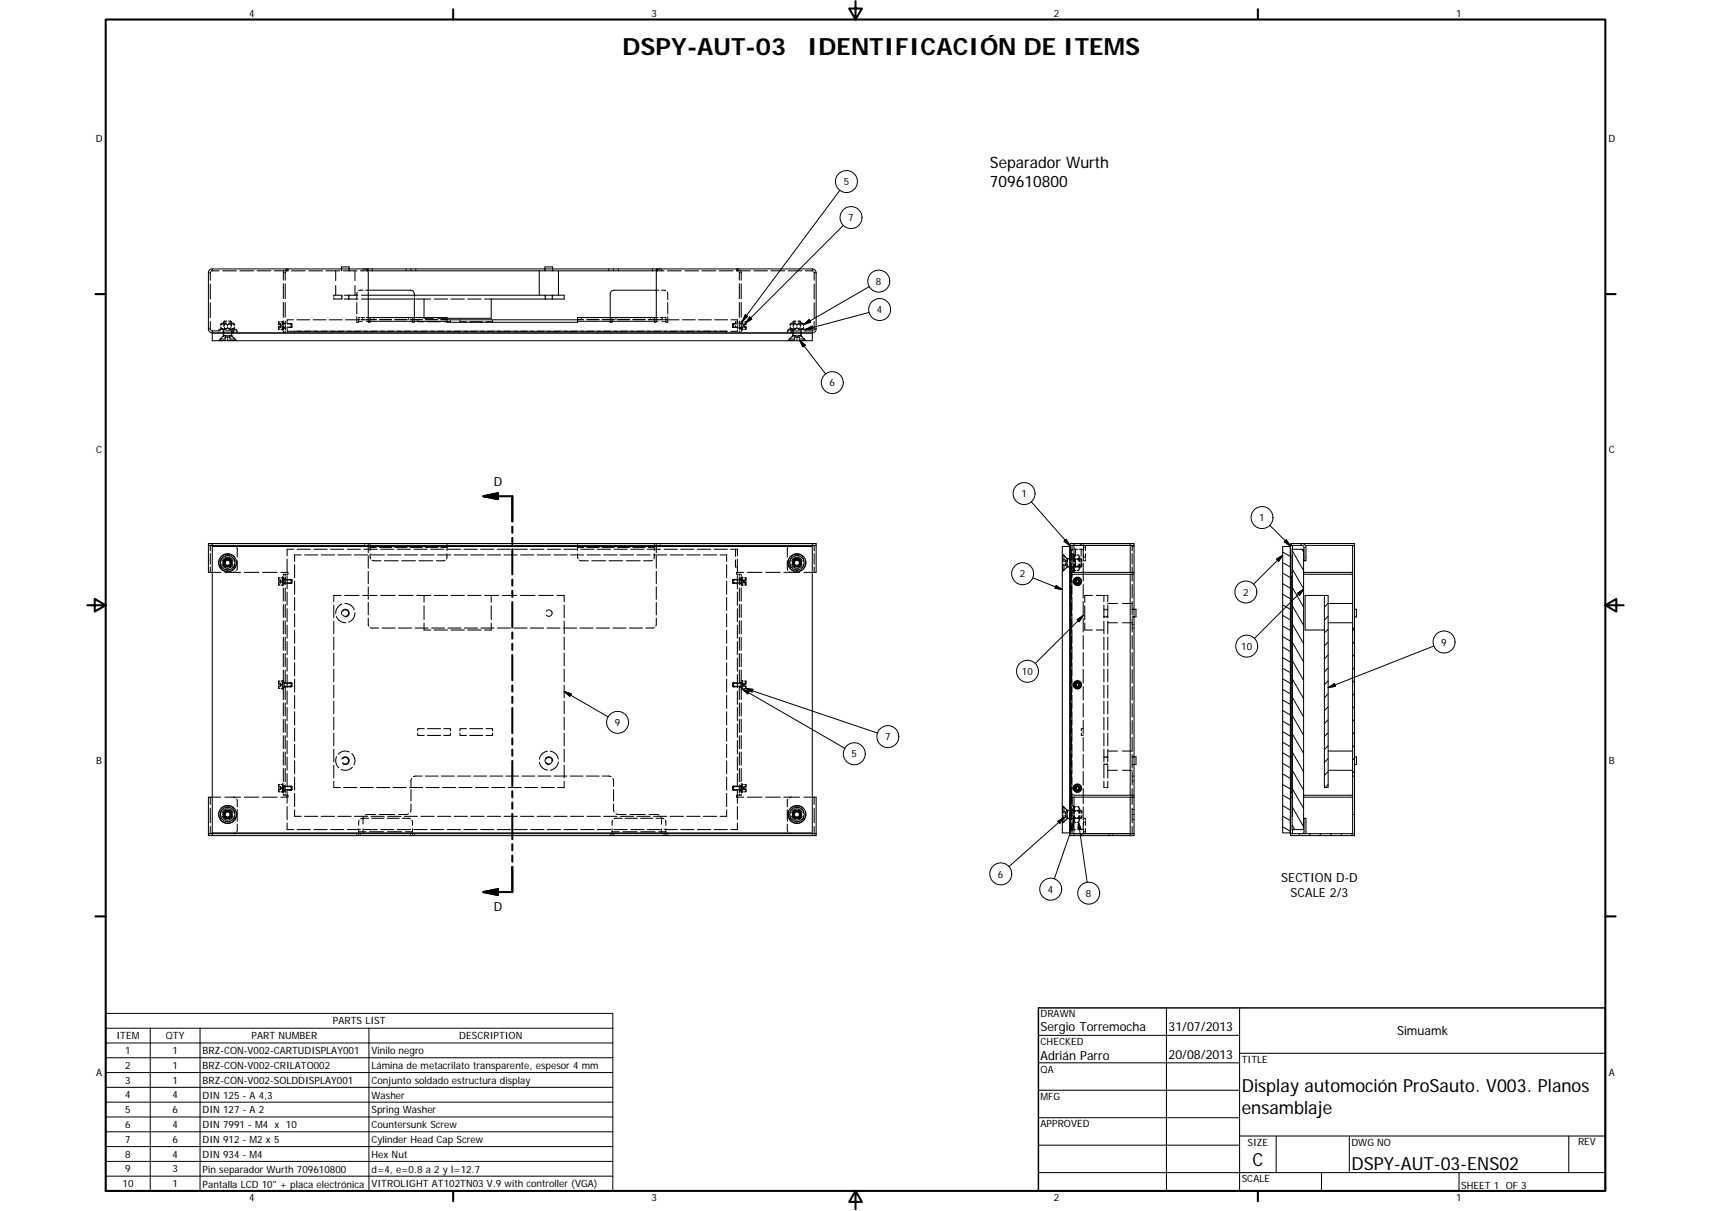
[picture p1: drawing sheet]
<svg xmlns="http://www.w3.org/2000/svg" width="594mm" height="420mm" viewBox="0 0 594 420" stroke-linecap="round" stroke-linejoin="round" font-family="sans-serif">
<defs><g id="words">
<g font-size="8.2">
<text x="216.1" y="19">DSPY-AUT-03</text>
<text x="280.2" y="19">IDENTIFICACIÓN DE ITEMS</text>
</g>
<g font-size="6.3">
<text x="431.1" y="379">Display automoción ProSauto. V003. Planos</text>
<text x="431.1" y="386.6">ensamblaje</text>
<text x="434.8" y="404.7">C</text>
<text x="469.2" y="406">DSPY-AUT-03-ENS02</text>
</g>
<g font-size="5.5">
<text x="343.7" y="58.4">Separador Wurth</text>
<text x="343.7" y="65">709610800</text>
</g>
<g font-size="4.4">
<text x="171.4" y="168.7">D</text>
<text x="444.9" y="306.2">SECTION D-D</text>
<text x="448.1" y="311.4">SCALE 2/3</text>
<text x="171.4" y="316.1">D</text>
<text x="361.3" y="357.5">Sergio Torremocha</text>
<text x="405.8" y="357.8">31/07/2013</text>
<text x="485.1" y="359.2">Simuamk</text>
<text x="361.3" y="367.9">Adrián Parro</text>
<text x="405.8" y="367.3">20/08/2013</text>
</g>
<g font-size="3.5">
<text x="86.6" y="5.8">4</text>
<text x="226.3" y="5.8">3</text>
<text x="365.9" y="5.8">2</text>
<text x="505.6" y="5.8">1</text>
<text x="33.2" y="49.4">D</text>
<text x="558.5" y="49.4">D</text>
<text x="293" y="64.3">5</text>
<text x="294.5" y="76.8">7</text>
<text x="304.1" y="98.8">8</text>
<text x="304.5" y="108.7">4</text>
<text x="288" y="134.1">6</text>
<text x="33.4" y="157.3">C</text>
<text x="558.6" y="157.3">C</text>
<text x="354.6" y="172.5">1</text>
<text x="437.2" y="180.8">1</text>
<text x="354.1" y="200.4">2</text>
<text x="431.6" y="206.7">2</text>
<text x="431" y="225.5">10</text>
<text x="500.4" y="224">9</text>
<text x="354.8" y="234.2">10</text>
<text x="213.5" y="251.9">9</text>
<text x="307.3" y="256.8">7</text>
<text x="295.7" y="262.8">5</text>
<text x="33.4" y="265.2">B</text>
<text x="558.6" y="265.2">B</text>
<text x="346.5" y="304.5">6</text>
<text x="363.8" y="309.8">4</text>
<text x="377" y="311.2">8</text>
<text x="361.3" y="353">DRAWN</text>
<text x="115.6" y="355.4">PARTS LIST</text>
<text x="40.5" y="360.6">ITEM</text>
<text x="43.5" y="365.7">1</text>
<text x="57.6" y="360.6">QTY</text>
<text x="59.9" y="365.7">1</text>
<text x="70.4" y="365.7">BRZ-CON-V002-CARTUDISPLAY001</text>
<text x="87.4" y="360.6">PART NUMBER</text>
<text x="129" y="365.8">Vinilo negro</text>
<text x="159.5" y="360.6">DESCRIPTION</text>
<text x="361.3" y="362.5">CHECKED</text>
<text x="43.5" y="370.9">2</text>
<text x="59.9" y="370.8">1</text>
<text x="70.4" y="370.9">BRZ-CON-V002-CRILATO002</text>
<text x="129" y="371">Lámina de metacrilato transparente, espesor 4 mm</text>
<text x="431.1" y="368.7">TITLE</text>
<text x="33.4" y="373.2">A</text>
<text x="43.5" y="376">3</text>
<text x="59.9" y="376">1</text>
<text x="70.4" y="376">BRZ-CON-V002-SOLDDISPLAY001</text>
<text x="129" y="376">Conjunto soldado estructura display</text>
<text x="361.3" y="372.1">QA</text>
<text x="558.6" y="373.2">A</text>
<text x="43.5" y="381.1">4</text>
<text x="59.9" y="381.1">4</text>
<text x="70.4" y="381.1">DIN 125 - A 4,3</text>
<text x="129" y="381.1">Washer</text>
<text x="361.3" y="381.6">MFG</text>
<text x="43.5" y="386.2">5</text>
<text x="59.9" y="386.2">6</text>
<text x="70.4" y="386.2">DIN 127 - A 2</text>
<text x="129" y="386.3">Spring Washer</text>
<text x="43.5" y="391.4">6</text>
<text x="59.9" y="391.4">4</text>
<text x="70.4" y="391.4">DIN 7991 - M4 x 10</text>
<text x="129" y="391.4">Countersunk Screw</text>
<text x="361.3" y="391.2">APPROVED</text>
<text x="43.5" y="396.5">7</text>
<text x="43.5" y="401.6">8</text>
<text x="59.9" y="396.5">6</text>
<text x="59.9" y="401.6">4</text>
<text x="70.4" y="396.5">DIN 912 - M2 x 5</text>
<text x="70.4" y="401.6">DIN 934 - M4</text>
<text x="129" y="396.5">Cylinder Head Cap Screw</text>
<text x="129" y="401.6">Hex Nut</text>
<text x="433.2" y="397.5">SIZE</text>
<text x="469.2" y="397.5">DWG NO</text>
<text x="547.9" y="397.4">REV</text>
<text x="43.5" y="406.8">9</text>
<text x="59.9" y="406.8">3</text>
<text x="70.4" y="406.8">Pin separador Wurth 709610800</text>
<text x="129" y="406.8">d=4, e=0.8 a 2 y l=12.7</text>
<text x="42.5" y="411.9">10</text>
<text x="59.9" y="411.9">1</text>
<text x="70.4" y="412.1">Pantalla LCD 10&quot; + placa electrónica</text>
<text x="129" y="412">VITROLIGHT AT102TN03 V.9 with controller (VGA)</text>
<text x="431.1" y="410.2">SCALE</text>
<text x="507.3" y="412.4">SHEET 1 OF 3</text>
<text x="86.6" y="416.7">4</text>
<text x="226.3" y="416.7">3</text>
<text x="365.9" y="416.7">2</text>
<text x="505.6" y="416.7">1</text>
</g>
</g></defs>
<g fill="none" stroke="#000" stroke-width=".36">
<path d="M73 98.5v5.2M73.1 94.3l-.1 2.9M76.1 94h-2.7M77.3 94h4.8M83.3 94h4.8M89.3 94h4.7M98.4 98.5v5.1M98.5 94l-.1 3.2M99 98.5v5.1M99.1 94.3l-.1 2.9M99.7 93.3l-.7 .2M99.7 94h-.3"/>
<path d="M100 93.7v.3h-4.8M100 93.3v.2M101.2 94h4.8M107.2 94h4.8M113.2 94h4.8M116.6 94v3.3M116.6 99v3.4M118.6 93.5v-.9h2.6v.9M118.6 93.7v.3M119.2 94h4.7M121.2 93.7v.3M123.2 94v3.3"/>
<path d="M123.2 99v3.4M126 93.3v.2M126 93.7v.3M126.5 93.3a1.3 1.3 0 0 1 1.4 1.3v17.2h.6v-1.6M127.9 93.3h-54.2a1.3 1.3 0 0 0-1.3 1.3v19.6a1.37 1.37 0 0 0 1.3 1.3M127.9 93.3h100M127.9 94h100M127.9 93.3v.7h-2.7M142.7 93.3v.2M142.7 93.7v.3M187.2 94v8.4M189.2 93.5v-.9h2.7v.9"/>
<path d="M189.2 93.7v.3M191.9 93.7v.3M193.9 94v8.4M213 93.3v.2M213 93.7v.3M227.9 94h2.7M227.9 93.3h54.1a1.3 1.3 0 0 1 1.4 1.3v19.6a1.37 1.37 0 0 1-1.4 1.3M227.9 93.3v.7M229.2 93.3a1.3 1.3 0 0 0-1.3 1.3v17.2h-.7v-1.6M229.7 93.3v.2M229.7 93.7v.3M231.8 94h4.8"/>
<path d="M237.8 94h4.7M243.7 94h4.8M249.7 94h4.8M255.7 93.3v.2M255.7 93.7v.3h4.8M256 94h.4M256 93.3l.7 .2M256.6 94.3l.1 2.9M256.7 98.5v5.1M257.2 94l.2 3.2M257.4 98.5v5.1M261.7 94h4.8"/>
<path d="M267.7 94h4.8M273.7 94h4.7M279.6 94h2.8M282.6 94.3l.1 2.9M282.7 98.5v5.2M73 111.6l.1 2.9M73 105v5.2M73.4 114.7l3.2 .1M73.7 115.5v2.7h208.3v-2.7M73.7 115.5h208.3M76 114.6v.2M76.4 117.7l-.5 .5"/>
<path d="M76.5 117.6h1.7M76.5 117.6v.2M76.7 114l.1 .1M76.7 113.4v.5l.8 .1M76.8 112.3l-.1 .7M76.9 117.2l-.4 .4M77 114.2l.1 .1M77.4 114.8v.2M77.4 115.3v.2M77.5 112.4l-.8 .2M77.5 116.6l-.5 .5M77.5 115.5v.4"/>
<path d="M77.5 116.2v.4M77.5 116.6h1M77.5 115.5h.1M77.6 114.3v.1M77.6 114.6v.2M77.7 112.1l.1 .1M77.7 111.7h.9M77.7 116.4h.9M77.7 111.7v1.6M77.7 114.8v1.6M77.7 116.4l-.4 .4M77.8 114.3h-.1"/>
<path d="M77.8 111.6l-.1 .1M77.9 112.2l.8 .1M78 114.2h.7M78 114.2h-.1M78 112.3v.6M78 113.5v.7M78.1 114.8h3.4M78.2 117.7v.4l-1.7-.2M78.2 117h.1M78.2 117.1v.3M78.3 112.4l.7 .2M78.4 112.1l-1.4 .1"/>
<path d="M78.4 114.3l-2.4 .1M78.5 117l-.3 .1M78.5 116.8l-.3 .2M78.7 111.4l-.8 .1M78.8 117l.2 .1M78.8 116.7h.5M79 113.9l.8 .1M79 112.6v.4M79 113.4v.5M79 113.9l-.7 .1M79 117.7v.4M79.3 117l-.3 .1v.3"/>
<path d="M79.4 111.4l.8 .1M79.4 114.2h.8M79.4 112.3h.7M79.5 111.7h.9M79.5 116.4h.9M79.5 116.6h1M79.6 117l.3 .1M79.6 116.8l.3 .2M79.6 114.3l2.4 .1M79.7 112.1l1.4 .1M79.8 112.4l-.8 .2M79.9 117.7v.4l1.6-.2"/>
<path d="M79.9 117.6h1.6M79.9 117h.1M79.9 117.1v.3M80.1 112.3v.6M80.1 113.5v.7M80.2 112.2l-.1 .1M80.3 111.6l.1 .1M80.3 114.3h.1M80.4 112.1l-.1 .1M80.4 111.7v1.6M80.4 114.8v1.6M80.4 116.4l.3 .4"/>
<path d="M80.5 114.3v.1M80.5 114.6v.2M80.5 116.6l.6 .5M80.5 115.5v.4M80.5 116.2v.4M80.5 115.5h.1M80.6 112.4l.8 .2M80.6 114.8v.2M80.6 115.3v.2M81.1 114.2l-.1 .1M81.1 117.2l.4 .4M81.2 112.3l.2 .7"/>
<path d="M81.4 114l-.2 .1M81.4 113.4v.5l-.8 .1M81.5 117.6v.2M81.6 117.7l.6 .5M81.9 114.8h.5v.2M82 114.6v.2M82.4 115.3v.2M96.7 113.5h.2M96.7 112.4h.2M96.7 112.7h.2M96.7 113.2h.2M96.7 114.1v.1"/>
<path d="M96.7 111.8v.8M96.7 113.3v.8M96.7 111.8h.1M96.8 114.2h.4M97.1 113.5h.3M97.1 112.4h.3M97.1 112.7h.3M97.1 113.2h.3M97.2 111.7h-.4M97.4 112.4l.1 .2M97.4 112.4v.1M97.4 112.7v.2"/>
<path d="M97.4 113.2v.1M97.4 112.6v.1M97.4 113.1v.1M97.4 113.4v.1M97.5 113.3l-.1 .2M97.6 112.8v.4M97.6 114.2h.4M97.6 111.7h.4M98 114.4h.4M98 112.1h.1M98 112.2l1.1 .1M98 113.4v1"/>
<path d="M98 114.4h.1M98.1 111.5l-.1 1M98.2 111.5h.2M98.2 114.4h.2M98.2 112.1h.2M98.4 114.8v.5h.2M98.4 113.8h.2M98.4 112.1h.2M98.4 111.4v3M98.4 104.9v5.2M98.8 113.8h.2M98.8 112.1h.2"/>
<path d="M99 114.8v.5h-.2M99 111.4v3M99 104.9v5.2M99.1 113.6l-1.1 .1h.4M99.7 112.4h.5M99.7 113.5h.5M99.7 113.6v1.4h2.3M100.2 112.3h1M100.2 113.6h1M100.6 112.4h.4M100.6 113.5h.4M101 112.4l.1 .2"/>
<path d="M101 113.1v.4M101 112.4v.4M101.1 113.3l-.1 .2M101.2 112.3l.1 .8M101.2 113.2v.4M101.2 112.3l.2 .5M101.3 113.6h-.1M101.4 113.1l-.1 .4M102 111h-2.3v1.3M102.3 115.5h.1M102.3 114.9l150.3 .1M102.3 114.9v.1"/>
<path d="M103.1 111h4.5M108.7 111h4.5M114.4 111h4.4M115.9 103.3v.5h2.4M118.3 102.4h-2.4v.5M118.6 102.4v.5M118.6 103.3v.5M118.8 102.4v.5M118.8 103.3v.5M119.5 103.8h4.8M119.5 102.4h4.8M120 111h4.5"/>
<path d="M121 102.4v.5M121 103.3v.5M121.2 102.4v.5M121.2 103.3v.5M123.9 105v3.9M123.9 109.9v1.9h.2M124.1 101.3l-.2 2.7M124.5 110.8h.5M124.5 111.7l-.2 .1M124.5 110.8v.3M124.5 111.3v.3M124.5 110.6v.2"/>
<path d="M125 110.2h-.5v.2M125.5 103.8h24.1M125.5 102.4h70.4v1.4h-27.7M125.6 111h5.1M126.1 100.7l-1.6 .2M126.5 110.8h-1.1M126.5 110.2h-1.1M127 100.7h15.5a1.3 1.3 0 0 1 1.4 1.3v.9M127.2 110.2h28v1.6h45.3v-1.6h28M127.2 110.8h3.5M131.7 111h4.3M131.7 110.8h4.3"/>
<path d="M137.1 111h4.2M137.1 110.8h4.2M142.4 111h4.3M142.4 110.8h4.3M143.2 111.7l.2 .1M143.2 111.3v.3M143.2 110.6v.5M143.2 110.2v.2M143.9 111.3v.5h-.3M143.9 103.3v7.4M145 111.4v.2h2.3M145 111v.2"/>
<path d="M147.2 103.8v6.4M147.2 110.3l3.2 .1M147.7 111h4.3M147.7 110.8h4.3M148.4 111.6h4.6M150.7 103.8h4.7M153.1 111h49.6M153.1 110.8h2.1M156.4 111v.2M156.4 111.4v.2h-2.3M156.6 103.8h4.6M159.7 111.4v.2h2.3"/>
<path d="M159.7 111v.2M162.4 103.8h4.7M163.1 111.6h4.5M170.6 103.8v6.6h-18.6M171 111v.2M171 111.4v.2h-2.2M189.2 102.4v.5M189.2 103.3v.5M189.4 102.4v.5M189.4 103.3v.5M191.7 102.4v.5M191.7 103.3v.5"/>
<path d="M191.9 102.4v.5M191.9 103.3v.5M200.5 110.8h2.2M203.7 111h4.3M203.7 110.8h4.3M209.1 111h4.2M209.1 110.8h4.2M211.9 111.3v.5h.2M212.5 111.7l-.2 .1M212.5 111.3v.3M212.5 110.6v.5M212.5 110.2v.2"/>
<path d="M214.4 111h4.3M214.4 110.8h4.3M219.7 111h4.3M219.7 110.8h4.3M225.1 111h5M228.5 110.8h-3.4M228.8 100.7h-15.6a1.3 1.3 0 0 0-1.3 1.3v8.7M229.2 110.8h1.1M229.7 100.7l1.5 .2M230.3 110.2h-1.1M230.8 110.2h.4v.2M231.2 111.7l.2 .1"/>
<path d="M231.2 110.8v.3M231.2 111.3v.3M231.2 110.6v.2h-.4M231.2 111h4.6M231.7 101.3l.2 2.7M231.9 109.9v1.9h-.3M231.9 105v3.9M236.9 111h4.5M242.5 111h4.5M248.1 111h4.6M250 114.9h2.3M252.3 115.5h.1"/>
<path d="M252.3 114.9v.1M253.8 111h2.2v.2M254.4 113.1v.4M254.5 113.6h.1M254.5 113.2v.4M254.5 112.3v.8M254.5 112.3h1.1M254.5 112.3l-.1 .5M254.6 113.3l.1 .2M254.7 112.4h.4M254.7 113.5h.4M254.7 112.4l-.1 .2"/>
<path d="M254.7 112.4v.4M254.7 113.1v.4M255.4 113v.6M255.6 113.6h-1.1M255.6 111.7h-.2v.6M255.6 112.4h.4M255.6 113.5h.4M255.8 113.6h.2M255.8 111.7h.2M256 111.4v.9M256 113v1M256 114.5v.5h-2.3"/>
<path d="M256.6 113.6h1M256.7 113.8h.2M256.7 112.1h.2M256.7 111.4v3M256.7 114.8v.5h.2M256.7 104.9v5.2M257.1 113.8h.3M257.1 112.1h.3M257.4 111.5h.1M257.4 112.1h.1M257.4 114.8v.5h-.3M257.4 111.4v3"/>
<path d="M257.4 104.9v5.2M257.5 114.4h-.1M257.6 111.5l.1 1M257.6 112.1h.1M257.6 113.6h.1M257.7 112.3h-1.1M257.7 113.7h-.3M257.7 113.4v1M257.7 114.4h.1M257.7 114.4h-.1M257.7 114.4h-.3M257.7 114.2h.4"/>
<path d="M257.7 111.7h.4M257.7 112.2h.1M258.1 112.8v.4M258.2 113.3l.2 .2M258.3 112.6l.1 .1M258.3 113.1l.3 .1M258.3 113.4l.1 .1M258.4 112.4l-.2 .2M258.4 113.5h.2M258.4 112.4l-.1 .1M258.4 112.7l-.1 .2M258.4 113.2l-.1 .1"/>
<path d="M258.4 112.4h.2M258.4 112.7h.2M258.5 114.2h.4M258.5 111.7h.4M258.8 113.5h.2M258.8 112.4h.2M258.8 112.7h.2M258.8 113.2h.2M258.9 111.7h.1M258.9 114.2h.1M259 111.8h.1M259 114.1v.1"/>
<path d="M259 113.3v.8M259 111.8v.8M273.4 115.3v.2M273.7 114.6v.2M273.8 114.8h-.4v.2M274.1 117.7l-.5 .5M274.2 117.6v.2M274.2 117.6h1.7M274.2 114.8h3.4M274.4 113.4v.5l.7 .1M274.4 114l.1 .1M274.5 112.3l-.1 .7"/>
<path d="M274.6 117.2l-.4 .4M274.6 114.2l.2 .1M275.1 114.8v.2M275.1 115.3v.2M275.1 112.4l-.7 .2M275.2 116.6l-.5 .5M275.2 115.5v.4M275.2 116.2v.4M275.2 116.6h1M275.2 115.5h.1M275.3 114.3v.1M275.3 114.6v.2"/>
<path d="M275.4 111.7v1.6M275.4 114.8v1.6M275.4 111.7h.9M275.4 116.4h.9M275.4 112.1v.1M275.4 116.4l-.4 .4M275.4 114.3h.1M275.5 111.6l-.1 .1M275.5 112.2l.8 .1M275.6 114.2h.7M275.6 112.3v.6M275.6 113.5v.7"/>
<path d="M275.6 114.2h-.1M275.9 117.7v.4l-1.7-.2M275.9 117h.1M275.9 117.1v.3M275.9 112.4l.8 .2M276 112.1l-1.4 .1M276.1 114.3l-2.4 .1M276.2 116.8l-.3 .2M276.2 117l-.3 .1M276.3 111.4l-.7 .1M276.4 116.7h.6M276.4 117l.3 .1"/>
<path d="M276.7 113.9l-.8 .1M276.7 113.9l.8 .1M276.7 112.6v.4M276.7 113.4v.5M276.7 117.7v.4M277 117l-.3 .1v.3M277 111.4l.8 .1M277.1 114.2h.7M277.1 112.3h.7M277.1 111.7h.9M277.1 116.4h.9M277.2 116.8l.3 .2"/>
<path d="M277.3 117l.2 .1M277.3 114.3l2.4 .1M277.3 112.1l1.5 .1M277.5 112.4l-.8 .2M277.5 117h.1M277.5 117.1v.3M277.5 117.7v.4M277.6 117.6h1.6M277.8 112.3v.6M277.8 113.5v.7M277.8 112.2v.1M277.9 111.6l.1 .1"/>
<path d="M278 114.3h.1M278 116.4l.7 .7M278 111.7v1.6M278 114.8v1.6M278 112.1v.1M278.1 114.3v.1M278.1 114.6v.2M278.2 116.2a.66 .66 0 0 1-1 .4M278.2 115.5v.4M278.2 115.5h.1M278.3 112.4l.7 .2M278.3 114.8v.2"/>
<path d="M278.3 115.3v.2M278.8 114.2l-.2 .1M278.8 117.2l.4 .4M278.9 112.3l.1 .7M279 114l-.1 .1M279 113.4v.5l-.7 .1M279.2 117.9l-1.6 .2M279.2 117.6v.2M279.3 117.7l.5 .5M279.7 114.6v.2M282 115.5h-208.3M282.4 114.7l-3.3 .1"/>
<path d="M282.7 105v5.2M282.7 111.6l-.1 2.9M72.4 189.2h1.3M73 189.2v1.9M73 192.1v3.7M73 196.7v1.9M73.7 189.2v.4M73.7 189.6h208.3M73.7 189.2h208.3v.4M73.7 189.6v99.4h208.3M76.2 194.3a2.98 2.98 0 0 0 2.2 3.9M76.7 195.7v.2a.8 .8 0 0 0 .8 1.1"/>
<path d="M77.2 195.8a1.93 1.93 0 0 0 1.8 1.4 1.93 1.93 0 0 0 1.9-1.4M77.2 194.6a1.95 1.95 0 0 1 1.8-1.3 1.95 1.95 0 0 1 1.9 1.3M77.5 193.5h-.2a.81 .81 0 0 0-.6 1.3M77.7 194.8a1.42 1.42 0 0 1 1.3-1 1.42 1.42 0 0 1 1.4 1M78.2 194.6a1.05 1.05 0 0 1 1.5-.1 1.05 1.05 0 0 1 0 1.5 1.05 1.05 0 0 1-1.5-.1M78.2 194.8l.8-.5 .9 .5v.9l-.9 .5-.8-.5zM78.3 196.3a1.33 1.33 0 0 1-.3-1.9 1.33 1.33 0 0 1 2 0 1.33 1.33 0 0 1-.2 1.9M78.5 193.7a1.58 1.58 0 0 0-1.1 1.6 1.58 1.58 0 0 0 1.1 1.5M78.6 193.8a1.49 1.49 0 0 0-1.1 1.5 1.49 1.49 0 0 0 1.1 1.4M79.5 193.8a1.5 1.5 0 0 1 1 1.5 1.5 1.5 0 0 1-1 1.4M79.5 193.7a1.6 1.6 0 0 1 1.1 1.6 1.6 1.6 0 0 1-1.1 1.5M79.7 194.4a1.07 1.07 0 0 1 .1 1.6 1.07 1.07 0 0 1-1.6 0 1.07 1.07 0 0 1 .2-1.6"/>
<path d="M79.8 193l-.1-.1a.83 .83 0 0 0-1.4 .1M79.8 197.5l-.1 .1a.8 .8 0 0 1-1.4-.1M80.1 194.5a1.33 1.33 0 0 0-2-.2 1.33 1.33 0 0 0 0 1.9 1.33 1.33 0 0 0 2-.2M80.4 195.7a1.42 1.42 0 0 1-1.4 1 1.42 1.42 0 0 1-1.3-1M80.6 193.5h.1a.81 .81 0 0 1 .7 1.3M81 189.2l.7 .2M81.3 193.3a2.98 2.98 0 0 0-4.5 0M81.4 195.7v.2a.8 .8 0 0 1-.8 1.1M81.7 198.4l-.7 .2M81.9 194.3a2.99 2.99 0 0 1-2.2 3.9M82.2 189.9l.2 3.4M82.4 194.6l-.2 3.3"/>
<path d="M83.6 198.6h-5.5M84.8 198.6h5.1M91.2 198.6h5M97.5 198.6h2.5v.2M98.6 199.2h-.2v.5M98.8 199.2h.2v.5M99 199.2h.3M99.5 199.2h.3M99.7 194v4.6M99.7 199.7v4.6M100 199l-.1 .2M102 190.6h-2.3v2.2"/>
<path d="M102.3 195.9v4.6M103.2 190.6h4.6M104.6 192.5h-2.3v2.3M105.8 192.5h4.6M109 190.6h4.6M111.5 192.5h4.7M114.8 190.6h4.6M117.3 192.5h4.6M120.6 190.6h4.6M123.1 192.5h4.6M126.3 190.6h4.7M127.5 189.2l.2 .1"/>
<path d="M127.8 189.4l.1 2.3M127.9 188.6v.2M127.9 189v.2M127.9 192.8v4.3M127.9 198.2v4.3M128.5 189.7v1.3M128.5 189v.5M128.5 188.6v.2M128.5 192.1l.2 1.8M128.8 192.5h4.6M129.2 194.4l3.1 .2M132.1 190.6h4.7"/>
<path d="M133.4 194.6h4.9M134.6 192.5h4.6M137.9 190.6h4.7M139.5 194.6h4.8M140.4 192.5h4.6M143.7 190.6h4.6M145.5 194.6h4.8M146.1 192.5h4.6M149.5 190.6h4.6M151.9 192.5h4.6M154.5 194.4l-3 .2M155.2 192.1l-.2 1.8"/>
<path d="M155.2 189.7v1.3M155.2 189v.5M155.2 188.6v.2M155.3 190.6h4.6M157.7 192.5h4.6M161.1 190.6h4.6M163.4 192.5h4.7M166.9 190.6h4.6M169.2 192.5h4.6M172.6 190.6h4.7M175 192.5h4.6M178.4 190.6h4.7"/>
<path d="M180.8 192.5h4.6M184.2 190.6h4.7M186.5 192.5h4.6M190 190.6h4.7M192.3 192.5h4.6M195.8 190.6h4.7M198.1 192.5h4.6M200.5 192.1l.2 1.8M200.5 189v.5M200.5 189.7v1.3M200.5 188.6v.2M201.2 194.4l3.1 .2"/>
<path d="M201.6 190.6h4.6M203.8 192.5h4.7M205.5 194.6h4.8M207.4 190.6h4.6M209.6 192.5h4.6M211.4 194.6h4.9M213.2 190.6h4.6M215.4 192.5h4.6M217.5 194.6h4.8M219 190.6h4.6M221.1 192.5h4.7M224.8 190.6h4.6"/>
<path d="M226.5 194.4l-3 .2M226.9 192.5h4.6M227.2 192.1l-.2 1.8M227.2 189.7v1.3M227.2 189v.5M227.2 188.6v.2M227.9 188.6v.2M227.9 189v.2M227.9 192.8v4.3M227.9 198.2v4.3M227.9 189.4v2.3M228.2 189.2l-.2 .1"/>
<path d="M230.6 190.6h4.6M232.7 192.5h4.6M236.3 190.6h4.7M238.5 192.5h4.6M242.1 190.6h4.7M244.2 192.5h4.6M247.9 190.6h4.7M250 192.5h2.3v2.3M252.3 195.9v4.6M253.7 190.6h2.3v2.2M255.4 190.6v2.4M255.4 194.2v2.5h.2"/>
<path d="M255.7 199l.1 .2M255.8 196.7h.2M255.9 199.2h.4M256 194v4.6M256 199.7v4.6M256.5 199.2h.2M256.7 199.2h.2M256.7 199.2v.5M257.1 199.2h.3v.5M258.2 198.6h-2.5v.2M259.5 198.6h5.1M265.8 198.6h5.1"/>
<path d="M273.4 194.6l.2 3.3M273.6 189.9l-.2 3.4M273.8 194.3a2.99 2.99 0 0 0 2.3 3.9M274 198.4l.7 .2M274.4 195.7v.2a.8 .8 0 0 0 .7 1.1M274.5 193.3a2.98 2.98 0 0 1 4.4 0M274.7 189.2l-.7 .2M274.9 194.6a1.95 1.95 0 0 1 1.8-1.3 1.95 1.95 0 0 1 1.8 1.3M274.9 195.8a1.93 1.93 0 0 0 1.8 1.4 1.93 1.93 0 0 0 1.8-1.4M275.1 193.5h-.1a.81 .81 0 0 0-.6 1.3M275.3 194.8a1.43 1.43 0 0 1 1.4-1 1.43 1.43 0 0 1 1.4 1M275.8 194.6a1.05 1.05 0 0 1 1.6-.1 1.05 1.05 0 0 1 0 1.5 1.05 1.05 0 0 1-1.6-.1"/>
<path d="M275.9 194.8l.8-.5 .8 .5v.9l-.8 .5-.8-.5zM275.9 196.3a1.33 1.33 0 0 1-.2-1.9 1.33 1.33 0 0 1 2 0 1.33 1.33 0 0 1-.2 1.9M276.1 194.4a1.07 1.07 0 0 0-.2 1.6 1.07 1.07 0 0 0 1.6 0 1.07 1.07 0 0 0-.2-1.6M276.2 193.7a1.6 1.6 0 0 0-1.1 1.6 1.6 1.6 0 0 0 1.1 1.5M276.2 193.8a1.5 1.5 0 0 0-1 1.5 1.5 1.5 0 0 0 1 1.4M277.2 193.8a1.49 1.49 0 0 1 1 1.5 1.49 1.49 0 0 1-1 1.4M277.2 193.7a1.59 1.59 0 0 1 1.1 1.6 1.59 1.59 0 0 1-1.1 1.5M277.5 197.5l-.2 .1a.8 .8 0 0 1-1.4-.1M277.5 193l-.2-.1a.83 .83 0 0 0-1.4 .1M277.6 198.6h-5.4M277.8 194.5a1.33 1.33 0 0 0-2-.2 1.33 1.33 0 0 0 0 1.9 1.33 1.33 0 0 0 2-.2M278.1 195.7a1.43 1.43 0 0 1-1.4 1 1.43 1.43 0 0 1-1.4-1"/>
<path d="M278.3 193.5h.1a.81 .81 0 0 1 .6 1.3M279 195.7v.2a.8 .8 0 0 1-.7 1.1M279.1 198.6h4.3v-10h-211v10h4.2M279.6 194.3a2.98 2.98 0 0 1-2.3 3.9M282 189.2h1.4M282 189.6v99.6M282.7 189.2v1.9M282.7 192.1v3.7M282.7 196.7v1.9M368.8 192.1l.6 .6M368.8 189.6h2.7v99.4h-2.7zM369 195.7h.3"/>
<path d="M369 194.8h.3M369 196.2h.3M369 194.3h.3M369 196.1l.1 1.6M369.1 192.7l-.1 1.7M369.3 192.7h.1M369.3 197.7h.1M369.4 197.8l-.6 .6M369.4 192.7v1.7M369.4 196.1v1.6M369.4 192.7l.5 .4M369.6 194.3l.4 .1"/>
<path d="M369.6 195.7h.4M369.6 194.8h.4M369.6 196.2h.4M369.9 197.4l-.5 .3M369.9 193.2l.6 .6M370 194.3l.2 .3M370 194.8v.3M370 195.7v.2M370 195.4v.3M370 196v.2M370 194.6v.2M370.2 195.9l-.2 .3"/>
<path d="M370.2 193.5l.4 .4M370.3 194.9l.2 .4-.2 .3M370.5 195.7a.66 .66 0 0 0 .3 1.1M370.5 193.8v1M370.5 193.8h.3M370.6 193.9v.9M370.6 195.7v.9M370.6 196.6l-.7 .7M370.6 193.9h1.6M370.6 196.6h1.6M371.2 196.8h.3M371.2 193.8h.3"/>
<path d="M371.5 196.8h.1M371.5 193.8h.1M371.5 192.5h.1M371.6 196.9h.2M371.6 193.7h.2M372 196.9h.2M372 193.7h.2M372.1 195.4v6.6M372.1 192.5h.1M372.2 195.9v4.6M372.2 196.7h.2M372.2 189.2v1.9"/>
<path d="M372.2 192.1v3.7M372.2 193.8h.2M372.2 192.3h.2M372.2 198.2h.2M372.5 190.6h-.4v3.2M372.6 192.3h.2v2.3M372.6 196.7h.2M372.6 193.8h.2M372.8 195.8v2.4h-.2M372.8 197.2l.1 .2M372.8 193.9v.1M372.8 196.5v.1"/>
<path d="M372.8 194.1l.1 .1M372.9 196.3h.6M372.9 194.2h.6M372.9 193.1l-.1 .2M372.9 194.2v.7M372.9 195.6l-.1 .8M373 190.6h1.1M373 197.5l.2 .5M373 195.7l.2 .9M373 193.5l.2 .4M373.1 197.7l.1 .3M373.2 196.6l-.2 .4"/>
<path d="M373.2 193.9l-.2 .9M373.2 192.6l-.2 .4M373.2 193.9h.4M373.2 196.6h.4M373.2 192.6h.4M373.2 198h.4M373.2 192.6l-.1 .2M373.5 194.2v2.5h.6M373.5 190.6v2.4M373.8 193.9h1.6M373.8 196.6h1.6M374.1 192.6h.4"/>
<path d="M374.1 198h.4M374.1 196.3h.6M374.1 194.2h.6M374.5 192.6l.1 .4M374.5 192.6l.1 .2M374.6 197.7l-.1 .3M374.6 193.5v1.3M374.6 195.7v1.3M374.6 197.5l-.1 .5M374.7 190.6h.9M374.7 193.1l.2 1.5M374.7 195.6v.7"/>
<path d="M374.7 196.3l.1 .1M374.8 194.1l-.1 .8M374.9 196.5v.1M374.9 195.9l-.2 1.5M374.9 193.9v.1M375.2 188.6v.2M375.2 189v.2M375.4 193.9v.1M375.4 193.9v.9M375.4 195.7v.9M375.4 194.2v2.5h-.7M375.4 190.6v2.4"/>
<path d="M375.4 196.5v.1M375.5 194.1l.1 .8M375.6 189.2l.3 .1M375.6 188.6l.6 .2M375.6 195.6l-.1 .8M375.8 190.6h.3v3.2M376.1 195.4v6.2M376.1 189.6l.1 1.4M376.2 192.1v1.6M376.2 194.1v.5h.3M376.7 189.3l.2 1.7M376.9 194.1v.5h-.2"/>
<path d="M376.9 192.1v1.6M393.1 189.2v1.9M393.1 192.1v3.7M393.1 196.7v4.9M393.8 189.2h-22.2v100M393.8 199.2h-20.7a1.34 1.34 0 0 0-1.3 1.4v74a1.34 1.34 0 0 0 1.3 1.3h20.7M393.8 198.6h-22.2M393.8 198.6v78M393.8 198.6v-10h-22.2l-.1 100.6M445.4 189.6h2.6v99.4h-2.6zM448 189.2l.1 3.3zM448.1 188.6h3.7v.6h-3.7z"/>
<path d="M448.1 192.5v90.7M448.1 198.6h.5M448.6 190.6h4v97.2h-4zM448.6 192.5v90.7M448.6 199.7l-.3 .9v74l.3 .9M448.8 189.2v1.4M451.8 188.6h18.5v.6M452.1 188.6a1.41 1.41 0 0 1 1.3 1.3v4.7h-.6l-.1-4.9-.3-.4-.6-.1M452.6 198.6h17M452.6 199.2h17M453.3 189.2h17v28.7M469.6 189.2v28.7"/>
<path d="M96.7 201.7h.2M96.7 202.2h.2M96.7 201.2h.2M96.7 202.1v.8M96.7 200.5v.8M96.8 202.9l.4 .1M97.1 202.2h.3M97.1 201.7h.3M97.1 201.2h.3M97.2 200.4l-.4 .1M97.4 201.2v.2M97.4 201.7v.2"/>
<path d="M97.4 201.2h.1M97.4 201.5v.2M97.4 202v.2M97.4 201.2l.1 .2M97.5 202l-.1 .2M97.6 201.5v.4M97.6 203h.4M97.6 200.4h.4M98 202.5h.1M98 202v.4M98 202.8l.1 .4M98 201.3v.5"/>
<path d="M98 201.8v.2M98 202.4h.1M98.1 201h.1M98.1 201h1M98.1 200.2l-.1 .6M98.1 201.9l-.1 .1M98.1 200.9l-.1 .1M98.1 201.8h-.1M98.2 202.5h.2M98.2 200.9h.2M98.2 203.2h.2M98.2 200.2h.2"/>
<path d="M98.4 200.1v2.8M98.4 202.6h.2M98.4 200.9h.2M98.4 201.8h-.2M98.4 201.7h-.2M98.4 204v4.6M98.4 209.7v4.5M98.4 215.4v4.5M98.7 201v.5M98.7 201.9v.5M98.8 202.6h.2M98.8 200.9h.2"/>
<path d="M99 200.1v2.8M99 204v4.6M99 209.7v4.5M99 215.4v4.5M99.1 202.4h-1M99.7 202.2h.5M99.7 201.2h.5M99.7 205.4v4.6M99.7 211.2v4.5M99.7 216.9v4.5M100.2 202.4h1M100.2 201h1"/>
<path d="M100.6 201.2l.5 .2M101 201.9v.5M101 201v.5M101.1 202.1l-.5 .1M101.2 201v.5M101.2 201l.2 .5M101.3 201.5l-.1 .9M101.3 202.3l-.1 .1M101.4 201.9l-.1 .4M102.3 201.6v4.6M102.3 207.3v4.5M102.3 212.9v4.6"/>
<path d="M102.3 218.6v4.6M115.9 209.9v4.5M115.9 215.5v4.4M116.8 213.9a3.4 3.4 0 0 0 3.3 2.1M118.4 206.6h-2.5v2.2M118.7 213.2a1.33 1.33 0 0 1 .9-1.7 1.33 1.33 0 0 1 1.6 1 1.33 1.33 0 0 1-1.2 1.6M118.7 209.6a3.3 3.3 0 0 0-2.1 3.3M119 212a1.13 1.13 0 0 1 1.6-.1 1.13 1.13 0 0 1 0 1.7 1.13 1.13 0 0 1-1.6-.2M119.7 206.6h5M119.8 209.4a3.4 3.4 0 0 1 3.2 2.2M123.2 212.6a3.3 3.3 0 0 1-2.1 3.2M125.9 206.6h5"/>
<path d="M127.9 214.4l.2 2.9M127.9 203.6v4.3M127.9 209v4.3M128.5 217.7l3 .2M132.2 206.6h5M132.6 217.9h4.6M138.4 217.9h4.5M138.5 206.6h5M144.1 217.9h4.6M144.7 206.6h4.9M147.2 216.2v2.4h2.4M147.2 206.6v2.4"/>
<path d="M147.2 210.2v4.8M149.8 217.9h4.6M150.7 218.6h4.7M150.7 206.6h4.7M155.5 217.9h4.6M156.6 218.6h4.6M156.6 206.6h4.6M161.3 217.9h4.5M162.4 218.6h4.7M162.4 206.6h4.7M167 217.9h4.6M168.2 206.6h4.9"/>
<path d="M170.6 206.6v2.4M170.6 210.2v4.8M170.6 216.2v2.4h-2.4M172.7 217.9h4.6M174.4 206.6h5M178.4 217.9h4.6M180.7 206.6h5.1M184.1 217.9h4.7M187 206.6h5.1M189.7 212a1.13 1.13 0 0 1 1.6-.1 1.13 1.13 0 0 1 0 1.6 1.13 1.13 0 0 1-1.6-.1M189.9 217.9h4.6M193.4 206.6h2.5v2.2"/>
<path d="M195.6 217.9h4.6M195.9 209.9v4.5M195.9 215.5v4.4M201.4 217.9h4.5M207.1 217.9h4.5M212.8 217.9h4.6M218.5 217.9h4.6M227.2 217.7l-3 .2M227.9 214.4l-.2 2.9M227.9 203.6v4.3M227.9 209v4.3M252.3 201.6v4.6"/>
<path d="M252.3 207.3v4.5M252.3 212.9v4.6M252.3 218.6v4.6M254.4 201.9v.4M254.5 202.3v.1M254.5 201.5v.9M254.5 201v.5M254.5 202.4h1.1M254.5 201h1.1M254.5 201l-.1 .5M254.6 202.1l.5 .1M254.7 201v.5"/>
<path d="M254.7 201.9v.5M255.1 201.2l-.5 .2M255.6 202.2h.4M255.6 201.2h.4M256 205.4v4.6M256 211.2v4.5M256 216.9v4.5M256.6 202.4h1.1M256.7 202.6h.2M256.7 200.9h.2M256.7 200.1v2.8M256.7 204v4.6"/>
<path d="M256.7 209.7v4.5M256.7 215.4v4.5M257 201.9v.5M257 201v.5M257.1 202.6h.3M257.1 200.9h.3M257.4 202.5h.1M257.4 200.9h.1M257.4 203.2h.1M257.4 200.2h.1M257.4 200.1v2.8M257.4 204v4.6"/>
<path d="M257.4 209.7v4.5M257.4 215.4v4.5M257.5 201.7l-.1 .1M257.5 201.6l-.1 .1M257.6 200.2l.1 .4M257.6 202.5h.1M257.6 200.9l-1 .1M257.7 202.4h.1M257.7 201v.5M257.7 202.6l-.1 .6M257.7 201.6v.5M257.7 201.6l-.1 .1"/>
<path d="M257.7 201.5h-.1M257.7 203h.4M257.7 200.4h.4M257.7 201.5v.1M258.1 201.5v.4M258.2 202l.2 .2M258.3 201.5l.1 .2M258.3 202l.1 .2M258.4 201.2l-.1 .2M258.4 201.7h.2M258.4 201.7l-.1 .2M258.4 202.2h.2"/>
<path d="M258.5 200.4h.4M258.6 201.2l-.4 .2M258.8 201.2h.2M258.8 201.7h.2M258.8 202.2h.2M258.9 200.4v.1M258.9 202.9l-.4 .1M259 200.5v.8M259 202.1v.8M372.1 203.2v4.7M372.1 209v4.7M372.1 214.8v4.7"/>
<path d="M372.2 201.6v4.6M372.2 207.3v4.5M372.2 212.9v4.6M372.2 218.6v4.6M372.6 201.8h.2M372.6 201.7h.2M372.7 202h.2M372.7 201.6h.3M372.7 201.5a1.47 1.47 0 0 1 2.2-1.1 1.47 1.47 0 0 1 0 2.5 1.47 1.47 0 0 1-2.2-1v-.3M372.7 201.5v.1M372.7 201.5h.3M373.1 201.7h.2"/>
<path d="M373.1 202h.2M373.2 201.6h.1M373.2 201.5h.1M373.3 201.8h-.2M373.3 201.6a.8 .8 0 0 0 1 .9M373.3 201.5v.1M373.4 201.3a.86 .86 0 0 0 .7 1.3 .86 .86 0 0 0 .8-1.3M373.5 202a.67 .67 0 0 1 .6-1 .67 .67 0 0 1 .6 1M373.6 201.5a.53 .53 0 0 0 .5 .7 .53 .53 0 0 0 .5-.7M373.8 201.2h.6l.3 .5-.3 .5h-.6l-.3-.5zM374.5 202a.5 .5 0 0 0-.4-.8 .5 .5 0 0 0-.4 .8M374.6 201.1a.78 .78 0 0 0-1.3 .4"/>
<path d="M376.1 202.8v4.7M376.1 208.7v4.7M376.1 214.6v4.7M376.6 216.2v2.4h2.7M376.6 210.2v4.8M379.3 206.6h-2.7v2.4M380.6 218.6h2.7M380.6 206.6h3.1M383.3 211.4h.4M383.3 214.1h.4M383.3 213.8h.4M383.3 211.6h.4"/>
<path d="M383.3 206.6v2.2M383.3 209.9v4.5M383.3 215.5v4.4M384.2 206.6h.4v2.2M384.2 211.4h.4M384.2 214.1h.4M384.2 213.8h.4M384.2 211.6h.4M384.6 209.9v4.5M384.6 215.5v4.4M384.6 209.4h3.4M384.6 216.1h3.4"/>
<path d="M389.7 209.4h3.4M389.7 216.1h3.4M393.1 211.4h.2M393.1 214.1h.2M393.1 217.9h.2M393.1 202.8v4.7M393.1 208.7v4.7M393.1 214.6v4.7M393.5 211.4h.9v2.7h-.9M393.5 217.9h.3M459.8 206.6v66.6h1.4v-66.6h-8v12h6.6M461.2 209.4h8.4"/>
<path d="M461.2 216.1h8.4M469.6 217.9h.7v51.4h-.7zM470.3 211.4h.7v2.7h-.7M96.7 237.6h.2M96.7 238.1h.2M96.7 237.1h.2M96.7 238v.8M96.7 236.4v.8M96.8 238.8h.4M97.1 238.1h.3M97.1 237.6h.3M97.1 237.1h.3"/>
<path d="M97.2 236.3h-.4M97.4 237.1v.2M97.4 237.6v.2M97.4 237.1h.1M97.4 237.4v.2M97.4 237.9v.2M97.4 237.1l.1 .2M97.5 237.9l-.1 .2M97.6 237.4v.4M97.6 238.8h.4M97.6 236.3h.4M98 238.4h.1"/>
<path d="M98 237.8v.4M98 238.7l.1 .4M98 237.2v.5M98 237.7v.1M98 238.3h.1M98.1 236.9h1M98.1 238.3h1M98.1 236.1l-.1 .5M98.1 237.8h-.1M98.1 236.8l-.1 .1M98.1 237.7h-.1M98.2 238.4h.2"/>
<path d="M98.2 236.8h.2M98.2 239.1h.2M98.2 236.1h.2M98.4 238.4h.2M98.4 236.7h.2M98.4 237.7h-.2M98.4 237.5l-.2 .1M98.4 221.1v4.5M98.4 226.8v4.5M98.4 232.5v4.5M98.4 238.2v4.5M98.7 236.9v.5"/>
<path d="M98.7 237.8v.5M98.8 238.4h.2M98.8 236.7h.2M99 221.1v4.5M99 226.8v4.5M99 232.5v4.5M99 238.2v4.5M99.7 238.1h.5M99.7 237.1h.5M99.7 222.6v4.6M99.7 228.3v4.6M99.7 234v4.6"/>
<path d="M99.7 239.8v4.5M100.2 236.9h1M100.2 238.3h1M100.6 237.1l.5 .2M101 237.8v.5M101 236.9v.5M101.1 237.9l-.5 .2M101.2 236.9l.1 .9M101.2 237.8v.5M101.2 236.9l.1 .1M101.3 238.2l-.1 .1M101.3 237l.1 .4"/>
<path d="M101.4 237.8l-.1 .3M102.3 224.3v4.5M102.3 230v4.5M102.3 235.6v4.5M115.9 221v4.5M115.9 226.6v4.4M115.9 232.1v4.5M115.9 237.7v4.4M195.9 221v4.5M195.9 226.6v4.4M195.9 232.1v4.5M195.9 237.7v4.4"/>
<path d="M252.3 224.3v4.5M252.3 230v4.5M252.3 235.6v4.5M254.4 237.8v.3M254.4 237v.4M254.5 238.2v.1M254.5 237.8v.5M254.5 236.9v.9M254.5 236.9h1.1M254.5 238.3h1.1M254.5 236.9v.1M254.6 237.9l.5 .2"/>
<path d="M254.7 236.9v.5M254.7 237.8v.5M255.1 237.1l-.5 .2M255.6 238.1h.4M255.6 237.1h.4M256 222.6v4.6M256 228.3v4.6M256 234v4.6M256 239.8v4.5M256.6 236.9h1.1M256.6 238.3h1.1M256.7 238.4h.2"/>
<path d="M256.7 236.7h.2M256.7 221.1v4.5M256.7 226.8v4.5M256.7 232.5v4.5M256.7 238.2v4.5M257 237.8v.5M257 236.9v.5M257.1 238.4h.3M257.1 236.7h.3M257.4 238.4h.1M257.4 236.8h.1M257.4 239.1h.1"/>
<path d="M257.4 236.1h.1M257.4 221.1v4.5M257.4 226.8v4.5M257.4 232.5v4.5M257.4 238.2v4.5M257.5 237.6l-.1 .1M257.5 237.4l-.1 .1M257.6 236.8l.1 .5M257.6 236.1l.1 .4M257.6 238.4h.1M257.7 238.3h.1M257.7 238.5l-.1 .6"/>
<path d="M257.7 237.4v.6M257.7 237.4l-.1 .1M257.7 237.3l-.1 .1M257.7 238.8h.4M257.7 236.3h.4M257.7 237.3v.1M258.1 237.4v.4M258.2 237.9l.2 .2M258.3 237.4l.1 .2M258.3 237.9l.1 .2M258.4 237.1l-.1 .2M258.4 237.6h.2"/>
<path d="M258.4 237.6l-.1 .2M258.4 238.1h.2M258.5 236.3h.4M258.6 237.1l-.4 .2M258.8 237.1h.2M258.8 237.6h.2M258.8 238.1h.2M258.9 238.8h-.4M259 236.4v.8M259 238v.8M372.1 220.7v4.6M372.1 226.5v4.7"/>
<path d="M372.1 232.3v4.7M372.1 238.2v4.6M372.2 224.3v4.5M372.2 230v4.5M372.2 235.6v4.5M372.6 237.7h.2M372.6 237.5h.2M372.7 237.8h.2M372.7 237.4h.3M372.7 237.3a1.47 1.47 0 0 1 2.2-1 1.47 1.47 0 0 1 0 2.5 1.47 1.47 0 0 1-2.2-1v-.4M372.7 237.3v.1M372.7 237.3h.3"/>
<path d="M373.1 237.5h.2M373.1 237.8h.2M373.2 237.4h.1M373.2 237.3h.1M373.3 237.7h-.2M373.3 237.4a.8 .8 0 0 0 1 .9M373.3 237.3v.1M373.4 237.2a.86 .86 0 0 0 .7 1.2 .86 .86 0 0 0 .8-1.2M373.5 237.9a.67 .67 0 0 1 .6-1 .67 .67 0 0 1 .6 1M373.6 237.3a.53 .53 0 0 0 .5 .8 .53 .53 0 0 0 .5-.8M373.8 237.1h.6l.3 .5-.3 .5h-.6l-.3-.5zM374.5 237.8a.5 .5 0 0 0-.4-.7 .5 .5 0 0 0-.4 .7"/>
<path d="M374.6 237a.78 .78 0 0 0-1.3 .3M376.1 220.5v4.7M376.1 226.4v4.7M376.1 232.3v4.7M376.1 238.2v4.7M383.3 221v4.5M383.3 226.6v4.4M383.3 232.1v4.5M383.3 237.7v4.4M384.6 221v4.5M384.6 226.6v4.4M384.6 232.1v4.5"/>
<path d="M384.6 237.7v4.4M393.1 220.5v4.7M393.1 226.4v4.7M393.1 232.3v4.7M393.1 238.2v4.7M98.4 243.9v4.5M98.4 249.5v4.6M98.4 255.2v4.6M99 243.9v4.5M99 249.5v4.6M99 255.2v4.6M99.7 245.5v4.5"/>
<path d="M99.7 251.2v4.6M99.7 256.9v4.6M102.3 241.3v4.5M102.3 247v4.5M102.3 252.6v4.6M102.3 258.3v4.5M115.9 243.2v4.5M115.9 248.8v4.5M115.9 254.4v4.4M115.9 259.9v4.5M145 254.4v.8h2.3M147.3 252.8h-2.3v.8"/>
<path d="M148.4 255.2h4.6M148.4 252.8h4.6M154.1 252.8h2.3v.8M156.4 254.4v.8h-2.3M159.7 254.4v.8h2.3M162 252.8h-2.3v.8M163.1 255.2h4.5M163.1 252.8h4.5M168.8 252.8h2.2v.8M171 254.4v.8h-2.2M195.9 243.2v4.5M195.9 248.8v4.5"/>
<path d="M195.9 254.4v4.4M195.9 259.9v4.5M252.3 241.3v4.5M252.3 247v4.5M252.3 252.6v4.6M252.3 258.3v4.5M256 245.5v4.5M256 251.2v4.6M256 256.9v4.6M256.7 243.9v4.5M256.7 249.5v4.6M256.7 255.2v4.6"/>
<path d="M257.4 243.9v4.5M257.4 249.5v4.6M257.4 255.2v4.6M372.1 244v4.6M372.1 249.8v4.7M372.1 255.7v4.6M372.2 241.3v4.5M372.2 247v4.5M372.2 252.6v4.6M372.2 258.3v4.5M375.4 254.4v.8h.2M375.6 252.8h-.2v.8"/>
<path d="M375.9 255.2h.2M375.9 252.8h.2M376.1 244.1v4.7M376.1 250v4.7M376.1 255.9v4.7M383.3 243.2v4.5M383.3 248.8v4.5M383.3 254.4v4.4M383.3 259.9v4.5M384.6 243.2v4.5M384.6 248.8v4.5M384.6 254.4v4.4"/>
<path d="M384.6 259.9v4.5M393.1 244.1v4.7M393.1 250v4.7M393.1 255.9v4.7h-3.4M73 276.6v2.5M76.6 276.6h-4.2v12.6h1.3M81 276.6l.7 .2M82.2 277.3l.2 2.6M83.6 276.6h-5.5M84.8 276.6h5.1M91.2 276.6h5M96.7 273.5h.2"/>
<path d="M96.7 274h.2M96.7 273h.2M96.7 273.8v.9M96.7 272.2v.9M96.8 274.7h.4M97.1 274h.3M97.1 273.5h.3M97.1 273h.3M97.2 272.2h-.4M97.4 273v.1M97.4 273.5v.1M97.4 273h.1"/>
<path d="M97.4 273.3v.2M97.4 273.8v.2M97.4 273l.1 .1M97.5 273.8l-.1 .2M97.6 273.3v.3M97.6 274.7h.4M97.6 272.2h.4M98 274.3h.1M98 272.6h.1M98 272.7v.1M98 273.7v.5M98 274.5l.1 .4"/>
<path d="M98 273v.6M98 273.6v.1M98.1 272.8h1M98.1 274.1h1M98.1 272l-.1 .5M98.1 273.6l-.1 .1M98.1 273.5l-.1 .1M98.2 274.3h.4M98.2 272.6h.2M98.2 274.9h.2M98.2 272h.2M98.4 272.6h.2"/>
<path d="M98.4 273.5l-.2 .1M98.4 273.4l-.2 .1M98.4 272.3v2.7M98.4 275.5v.4h.2M98.4 260.9v4.6M98.4 266.6v4.6M98.7 272.8v.4M98.7 273.7v.4M98.8 274.3h.2M98.8 272.6h.2M98.8 275.9h.2M99 275.9h.3"/>
<path d="M99 275.5v.4M99 272.3v2.7M99 260.9v4.6M99 266.6v4.6M99.5 275.9h.3M99.7 274h.5M99.7 262.7v4.5M99.7 268.4v4.5h.5M99.7 274.1v4.6M99.7 279.8v4.6M99.9 275.9l.1 .2M100 276.4v.2h-2.5"/>
<path d="M100.2 272.8h1M100.2 274.1h1M100.6 272.9l.5 .2M101 273.7v.4M101 272.8v.4M101.1 273.8l-.5 .2M101.2 272.8l.1 .8M101.2 273.7v.4M101.2 272.8h.1M101.3 274l-.1 .1M101.3 272.9l.1 .4M101.4 273.6l-.1 .4"/>
<path d="M102.3 263.9v4.6M102.3 269.6v4.6M102.3 275.3v4.5M115.9 265.5v4.4M115.9 271v2.2h2.3M116.9 262.5a3.2 3.2 0 0 0 .7 3.9M118.7 263.4a1.34 1.34 0 0 1 1.9-.6 1.34 1.34 0 0 1 .4 1.9 1.34 1.34 0 0 1-2 .2M119 263.2a1.13 1.13 0 0 1 1.6-.1 1.13 1.13 0 0 1 0 1.7 1.13 1.13 0 0 1-1.6-.2M119.3 273.2h4.6M121.3 260.9a3.3 3.3 0 0 0-3.9 .8M122.1 261.5a3.3 3.3 0 0 1 .8 3.8M122.4 266.2a3.2 3.2 0 0 1-3.9 .7"/>
<path d="M125 273.2h4.6M130.8 273.2h4.5M136.5 273.2h4.5M142.2 273.2h4.6M142.7 278.9l-.2 2.8M142.7 273.9v4M142.9 270.1l-.2 2.8M146.6 269.3l-3.1 .2M147.7 269.3h4.5M147.9 273.2h4.6M153.3 269.3h4.5M153.6 273.2h4.6"/>
<path d="M158.9 269.3h4.5M159.3 273.2h4.6M164.5 269.3h4.4M165.1 273.2h4.5M170 269.3h4.5M170.8 273.2h4.5M175.6 269.3h4.5M176.5 273.2h4.6M181.2 269.3h4.5M182.2 273.2h4.6M186.8 269.3h4.5M187.3 264.5a3.4 3.4 0 0 0 2.8 2.7"/>
<path d="M187.9 273.2h4.6M189.7 263.2a1.13 1.13 0 0 1 1.6-.1 1.13 1.13 0 0 1 0 1.7 1.13 1.13 0 0 1-1.6-.2M190 260.6a3.2 3.2 0 0 0-2.7 2.8M191.1 260.6a3.3 3.3 0 0 1 2.8 2.8M191.9 264.1a1.34 1.34 0 0 0-1.3-1.5 1.34 1.34 0 0 0-1.4 1.4 1.34 1.34 0 0 0 1.6 1.2M192.4 269.3h4.4M193.9 264.4a3.3 3.3 0 0 1-2.8 2.8M195.9 271v2.2h-2.3M195.9 265.5v4.4M198 269.3h4.4M203.6 269.3h4.4M209.1 269.3l3.1 .2"/>
<path d="M212.8 270.1l.2 2.8M213 278.9l.3 2.8M213 273.9v4M252.3 263.9v4.6M252.3 269.6v4.6M252.3 275.3v4.5M254.4 273.6v.4M254.4 272.9v.4M254.5 274v.1M254.5 273.7v.4M254.5 272.8v.8M254.5 272.8h1.1"/>
<path d="M254.5 274.1h1.1M254.5 272.8h.1M254.6 273.8l.5 .2M254.7 272.8v.4M254.7 273.7v.4M255.1 272.9l-.5 .2M255.6 274h.4M255.7 276.4v.2h2.5M255.8 275.9l-.1 .2M255.9 275.9h.4M256 262.7v4.5M256 268.4v4.5h-.4"/>
<path d="M256 274.1v4.6M256 279.8v4.6M256.5 275.9h.2M256.6 272.8h1.1M256.6 274.1h1.1M256.7 274.3h.2M256.7 272.6h.2M256.7 272.3v2.7M256.7 275.5v.4h.2M256.7 260.9v4.6M256.7 266.6v4.6M257 273.7v.4"/>
<path d="M257 272.8v.4M257.1 272.6h.3M257.4 272.6h.1M257.4 274.9h.1M257.4 272h.1M257.4 275.5v.4h-.3M257.4 272.3v2.7M257.4 260.9v4.6M257.4 266.6v4.6M257.5 274.3h-.4M257.5 273.5h-.1M257.5 273.3l-.1 .1"/>
<path d="M257.6 272l.1 .4M257.6 274.3h.1M257.6 272.6h.1M257.7 274.2h.1M257.7 272.8v.4M257.7 274.4l-.1 .5M257.7 273.3v.6M257.7 273.3l-.1 .1M257.7 273.2l-.1 .1M257.7 274.7h.4M257.7 272.2h.4M257.7 273.2v.1"/>
<path d="M257.7 272.7v.1M258.1 273.3v.3M258.2 273.8l.2 .2M258.3 273.3l.1 .2M258.3 273.8l.1 .2M258.4 273l-.1 .1M258.4 273.5h.2M258.4 273.5l-.1 .1M258.4 274h.2M258.5 274.7h.4M258.5 272.2h.4M258.6 273l-.4 .1"/>
<path d="M258.8 273h.2M258.8 273.5h.2M258.8 274h.2M258.9 274.7h.1M258.9 272.2h.1M259 272.2v.9M259 273.8v.9M259.5 276.6h5.1M265.8 276.6h5.1M272.2 276.6h5.4M273.6 277.3l-.2 2.6M274.7 276.6l-.7 .2"/>
<path d="M279.1 276.6h4.3v13.3h-211v-.7h1.3M282.7 276.6v2.5M368.8 279.5l.6 .5M371.6 276.6h22.2M372.1 261.5v4.6M372.1 267.3v4.7M372.1 273.1v5.7M372.1 280v4.4M372.2 263.9v4.6M372.2 269.6v4.6M372.2 275.3v4.5M372.2 279.6h.2"/>
<path d="M372.6 279.6h.2v2.4M372.6 273.5h.2M372.6 273.4h.2M372.7 273.3h.3M372.7 273.2a1.47 1.47 0 0 1 2.2-1 1.47 1.47 0 0 1 0 2.4 1.47 1.47 0 0 1-2.2-1v-.3M372.7 273.7h.2M372.7 273.2h.3M372.7 273.2v.1M372.7 273.6h.1M373.1 273.5h.2M373.1 273.4h.2M373.1 273.6h.2"/>
<path d="M373.1 273.7h.2M373.2 273.3h.1M373.2 273.2h.1M373.2 279.9l-.2 .4M373.2 279.9h.4M373.2 279.9l-.1 .2M373.3 273.3a.8 .8 0 0 0 1 .9M373.3 273.2v.1M373.4 273a.86 .86 0 0 0 .7 1.3 .86 .86 0 0 0 .8-1.3M373.5 273.8a.67 .67 0 0 1 .6-1 .67 .67 0 0 1 .6 1M373.6 273.2a.53 .53 0 0 0 .5 .8 .53 .53 0 0 0 .5-.8M373.8 273h.6l.3 .5-.3 .5h-.6l-.3-.5z"/>
<path d="M374.1 279.9h.4M374.5 279.9l.1 .4M374.5 279.9l.1 .2M374.5 273.7a.49 .49 0 0 0-.4-.7 .49 .49 0 0 0-.4 .7M374.6 272.9a.76 .76 0 0 0-1.3 .3M376.1 261.8v4.7M376.1 267.7v4.7M376.1 273.6v5.2M376.1 280v4.4M383.3 262.6h.4M383.3 265.3h.4M383.3 265.1h.4"/>
<path d="M383.3 262.8h.4M383.3 271v2.2h.4M383.3 265.5v4.4M384.2 262.6h.4M384.2 265.3h.4M384.2 265.1h.4M384.2 262.8h.4M384.6 271v2.2h-.4M384.6 265.5v4.4M384.6 260.6h3.4M384.6 267.3h3.4M389.7 267.3h3.4"/>
<path d="M393.1 262.6h.2M393.1 265.3h.2M393.1 269.3h.2M393.1 261.8v4.7M393.1 267.7v4.7M393.1 273.6v5.5M393.5 262.6h.9v2.7h-.9M393.5 269.3h.3M393.8 276.6v13.3h-22.2v-.7h1.3M448.1 276.6h.5M452.6 276.6h17M452.6 275.9h17"/>
<path d="M461.2 260.6h8.4M461.2 267.3h8.4M469.6 269.3v13.3h.7M470.3 262.6h.7v2.7h-.7M470.3 269.3v13.3M73 280.4v5.1M73 286.7v2.5M73.7 289.2h208.3M73.7 289v.2M76.2 281.6a3 3 0 0 0 2.2 3.9M76.7 283v.2a.82 .82 0 0 0 .8 1.2M76.8 280.6a2.98 2.98 0 0 1 4.5 0"/>
<path d="M77.2 283.2a1.93 1.93 0 0 0 1.8 1.3 1.93 1.93 0 0 0 1.9-1.3M77.2 282a1.94 1.94 0 0 1 1.8-1.4 1.94 1.94 0 0 1 1.9 1.4M77.5 280.8l-.2 .1a.81 .81 0 0 0-.6 1.2M77.7 282.2a1.42 1.42 0 0 1 1.3-1 1.42 1.42 0 0 1 1.4 1M78.2 282a1.05 1.05 0 0 1 1.5-.2 1.05 1.05 0 0 1 0 1.6 1.05 1.05 0 0 1-1.5-.2M78.2 282.1l.8-.5 .9 .5v1l-.9 .4-.8-.4zM78.3 283.7a1.33 1.33 0 0 1-.3-2 1.33 1.33 0 0 1 2 0 1.33 1.33 0 0 1-.2 2M78.5 281.1a1.6 1.6 0 0 0-1.1 1.5 1.6 1.6 0 0 0 1.1 1.5M78.6 281.2a1.5 1.5 0 0 0-1.1 1.4 1.5 1.5 0 0 0 1.1 1.4M79.5 281.2a1.51 1.51 0 0 1 1 1.4 1.51 1.51 0 0 1-1 1.4M79.5 281.1a1.61 1.61 0 0 1 1.1 1.5 1.61 1.61 0 0 1-1.1 1.5M79.7 281.7a1.06 1.06 0 0 1 .1 1.6 1.06 1.06 0 0 1-1.6 0 1.06 1.06 0 0 1 .2-1.6"/>
<path d="M79.8 280.4l-.1-.2a.8 .8 0 0 0-1.4 .2M79.8 284.8l-.1 .1a.8 .8 0 0 1-1.4-.1M80.1 281.8a1.34 1.34 0 0 0-2-.2 1.34 1.34 0 0 0 0 2 1.34 1.34 0 0 0 2-.2M80.4 283a1.42 1.42 0 0 1-1.4 1 1.42 1.42 0 0 1-1.3-1M80.6 280.8l.1 .1a.81 .81 0 0 1 .7 1.2M81.4 283v.2a.82 .82 0 0 1-.8 1.2M81.7 289.1l-.7 .1M81.9 281.6a3 3 0 0 1-2.2 3.9M82.4 285.9l-.2 2.7M82.4 280.9v4M99.7 285.5v2.3h2.3M102.3 281v2.2h2.3"/>
<path d="M103.2 287.8h4.6M105.8 283.2h4.6M109 287.8h4.6M111.5 283.2h4.7M114.8 287.8h4.6M117.3 283.2h4.6M120.6 287.8h4.6M123.1 283.2h4.6M123.9 289.2v.3M123.9 289.7v.2M124.5 287.5v1.3M124.5 289.7v.2"/>
<path d="M124.5 289v.5M124.7 284.6l-.2 1.8M126 287.6v1.6M126.3 283.4l-.3 2.5M126.3 287.8h4.7M128 283.9l-2.8 .2M128.8 283.2h4.6M129.1 283.9h4.2M130.4 282.6l-3.5 .2M131.7 282.6h5.3M132.1 287.8h4.7M134.4 283.9h4.3"/>
<path d="M134.6 283.2h4.6M137.9 287.8h4.7M139.7 283.9l2.8 .2M140.4 283.2h4.6M141.9 282.4l-.9 .2h-2.6M143 284.6l.2 1.8M143.2 287.5v1.3M143.2 289.7v.2M143.2 289v.5M143.7 287.8h4.6M143.9 289.2v.3M143.9 289.7v.2"/>
<path d="M146.1 283.2h4.6M149.5 287.8h4.6M151.9 283.2h4.6M155.3 287.8h4.6M157.7 283.2h4.6M161.1 287.8h4.6M163.4 283.2h4.7M166.9 287.8h4.6M169.2 283.2h4.6M172.6 287.8h4.7M175 283.2h4.6M178.4 287.8h4.7"/>
<path d="M180.8 283.2h4.6M184.2 287.8h4.7M186.5 283.2h4.6M190 287.8h4.7M192.3 283.2h4.6M195.8 287.8h4.7M198.1 283.2h4.6M201.6 287.8h4.6M203.8 283.2h4.7M207.4 287.8h4.6M209.6 283.2h4.6M211.9 289.2v.3"/>
<path d="M211.9 289.7v.2M212.5 287.5v1.3M212.5 289v.5M212.5 289.7v.2M212.7 284.6l-.2 1.8M213.2 287.8h4.6M213.9 282.4l.8 .2h2.7M215.4 283.2h4.6M216 283.9l-2.8 .2M217.1 283.9h4.2M218.7 282.6h5.3M219 287.8h4.6"/>
<path d="M221.1 283.2h4.7M222.4 283.9h4.3M224.8 287.8h4.6M225.4 282.6l3.4 .2M226.9 283.2h4.6M227.7 283.9l2.8 .2M229.5 283.4l.2 2.5M229.7 287.6v1.6M230.6 287.8h4.6M231 284.6l.2 1.8M231.2 287.5v1.3M231.2 289v.5"/>
<path d="M231.2 289.7v.2M231.9 289.2v.3M231.9 289.7v.2M232.7 283.2h4.6M236.3 287.8h4.7M238.5 283.2h4.6M242.1 287.8h4.7M244.2 283.2h4.6M247.9 287.8h4.7M252.3 281v2.2h-2.3M256 285.5v2.3h-2.3M273.4 285.9l.2 2.7"/>
<path d="M273.4 280.9v4M273.8 281.6a3 3 0 0 0 2.3 3.9M274 289.1l.7 .1M274.4 283v.2a.82 .82 0 0 0 .7 1.2M274.5 280.6a2.98 2.98 0 0 1 4.4 0M274.9 282a1.94 1.94 0 0 1 1.8-1.4 1.94 1.94 0 0 1 1.8 1.4M274.9 283.2a1.93 1.93 0 0 0 1.8 1.3 1.93 1.93 0 0 0 1.8-1.3M275.1 280.8l-.1 .1a.81 .81 0 0 0-.6 1.2M275.3 282.2a1.43 1.43 0 0 1 1.4-1 1.43 1.43 0 0 1 1.4 1M275.9 282.1l.8-.5 .8 .5v1l-.8 .4-.8-.4zM275.9 283.7a1.33 1.33 0 0 1-.2-2 1.33 1.33 0 0 1 2 0 1.33 1.33 0 0 1-.2 2M276.2 281.1a1.62 1.62 0 0 0-1.1 1.5 1.62 1.62 0 0 0 1.1 1.5"/>
<path d="M276.2 281.2a1.51 1.51 0 0 0-1 1.4 1.51 1.51 0 0 0 1 1.4M277.2 281.2a1.5 1.5 0 0 1 1 1.4 1.5 1.5 0 0 1-1 1.4M277.2 281.1a1.6 1.6 0 0 1 1.1 1.5 1.6 1.6 0 0 1-1.1 1.5M277.3 281.7a1.06 1.06 0 0 1 .2 1.6 1.06 1.06 0 0 1-1.6 0 1.06 1.06 0 0 1 .2-1.6M277.3 281.7l-.7-.2-.8 .5M277.3 281.7a1.04 1.04 0 0 1 .1 1.6 1.04 1.04 0 0 1-1.6-.1M277.5 284.8l-.2 .1a.8 .8 0 0 1-1.4-.1M277.5 280.4l-.2-.2a.8 .8 0 0 0-1.4 .2M277.8 281.8a1.34 1.34 0 0 0-2-.2 1.34 1.34 0 0 0 0 2 1.34 1.34 0 0 0 2-.2M278.1 283a1.43 1.43 0 0 1-1.4 1 1.43 1.43 0 0 1-1.4-1M278.3 280.8l.1 .1a.81 .81 0 0 1 .6 1.2M279 283v.2a.82 .82 0 0 1-.7 1.2"/>
<path d="M279.6 281.6a3 3 0 0 1-2.3 3.9M282 289.2h1.4M282.7 280.4v5.1M282.7 286.7v2.5M369 283.1h.3M369 282.1h.3M369 283.5h.3M369 281.6h.3M369 283.4l.1 1.7M369.1 280.1l-.1 1.6M369.3 280.1h.1M369.3 285.1h.1"/>
<path d="M369.4 285.2l-.6 .5M369.4 280.1v1.6M369.4 283.4v1.7M369.4 280.1l.5 .4M369.6 281.6l.4 .2M369.6 283.1h.4M369.6 282.1h.4M369.6 283.5h.4M369.9 284.7l-.5 .4M369.9 280.5l.6 .6M370 281.6l.2 .4M370 282.1v.3"/>
<path d="M370 283.1v.1M370 282.7v.4M370 283.4v.1M370 282v.1M370.2 283.2l-.2 .3M370.2 280.9l.4 .3M370.3 282.3l.2 .3-.2 .3M370.5 283.1v1M370.5 281.1v1M370.5 284.1l-.6 .5M370.5 284.1h.3M370.5 281.1h.3"/>
<path d="M370.6 281.2v.9M370.6 283v.9M370.6 283.9h1.6M370.6 283.9l-.4 .4M370.6 281.2h1.6M371.2 284.1h.3M371.2 281.1h.3M371.5 284.1h.1M371.5 281.1h.1M371.5 289.2h.1M371.5 283.2h.1M371.6 289.2h1.3"/>
<path d="M371.6 284.2h.2M371.6 281h.2M372 281l.1 2.2M372 284.2h.2M372.1 283.2h.1M372.1 285.6v2.2h1.3M372.2 280.4v5.1M372.2 286.7v2.5M372.2 281.2h.2M372.2 284h.2M372.2 285.6h.2M372.6 281.2h.2"/>
<path d="M372.6 284h.2M372.8 281.2v.1M372.8 283.2v2.4h-.2M372.8 284.5l.1 .3M372.8 283.8v.1M372.8 281.4l.1 .1M372.9 281.5v.7M372.9 282.9l-.1 .9M372.9 283.7h.6M372.9 281.5h.6M372.9 289.2h20.9M372.9 280.4l-.1 .2"/>
<path d="M373 284.8l.2 .5M373 283l.2 .9M373 280.8l.2 .4M373.1 285l.1 .3M373.2 283.9l-.2 .5M373.2 281.2l-.2 .9M373.2 283.9h.4M373.2 281.2h.4M373.2 285.3h.4M373.8 283.9h1.6M373.8 281.2h1.6M374.1 285.3h.4"/>
<path d="M374.1 283.7h.6M374.1 281.5h.6M374.6 285l-.1 .3M374.6 280.8v1.3M374.6 283v1.4M374.6 284.8l-.1 .5M374.7 282.9v.8M374.7 283.7l.1 .1M374.7 280.4l.2 1.6M374.8 281.4l-.1 .8M374.9 283.8v.1M374.9 283.2l-.2 1.6"/>
<path d="M374.9 281.2v.1M375.2 289.2v.3M375.2 289.7v.2M375.4 281.2v.1M375.4 281.2v.9M375.4 283v.9M375.4 283.8v.1M375.5 281.5l.1 .7M375.6 282.9l-.1 .8M375.9 289.2h-.3M376.1 285.6v2.2h-1.4M376.2 284.8v1.6"/>
<path d="M376.2 287.5l-.1 1.4M376.2 289.7l-.6 .2M376.5 283.9h-.3v.5M376.7 283.9h.2v.5M376.9 284.8v1.6M376.9 287.5l-.2 1.7M386.4 289.2v.3M386.4 289.7v.2M393.1 282.6h.2M393.1 280.4v5.1M393.1 286.7v2.5M393.5 282.6h.3"/>
<path d="M448 283.2l.1 6zM448.1 289.2h22.2v.7h-22.2zM448.8 287.8v1.4M453.3 289.2l.1-5.3h-.6l-.1 4.9-.6 .4M469.6 282.6v6.6M470.3 282.6v6.6M360.5 359.2h69.9M405 349.7v63.5M430.4 349.7v63.5M360.5 368.7h69.9M360.5 378.3h69.9M430.4 365.4h127"/>
<path d="M360.5 387.8h69.9M360.5 397.3h69.9M430.4 394.1h127M443.1 394.1v12.7M468.5 394.1v12.7M544.7 394.1v12.7M360.5 406.8h196.9M458.8 406.8v6.4M506.6 406.8v6.4"/>
<circle cx="79" cy="195.3" r="3.1"/>
<circle cx="79" cy="195.2" r="2.51"/>
<circle cx="276.7" cy="195.3" r="3.1"/>
<circle cx="276.7" cy="195.2" r="2.51"/>
<circle cx="374.1" cy="201.7" r="1.26"/>
<circle cx="374.1" cy="237.6" r="1.26"/>
<circle cx="374.1" cy="273.4" r="1.26"/>
<circle cx="79" cy="282.6" r="2.5"/>
<circle cx="79" cy="282.6" r="3.1"/>
<circle cx="276.7" cy="282.6" r="3.1"/>
<circle cx="276.7" cy="282.6" r="2.5"/>
</g>
<g fill="none" stroke="#000" stroke-width=".35">
<path d="M291.6 66l-33.9 45.5M292.8 78.2l-33.9 33.9M72.4 94.6h.2M72.8 94.6h.2M73.7 93.3v.2M73.7 93.7v.3M98.4 94.6h.2M98.8 94.6h.2M99.7 93.3v.2M99.7 93.7v.3M127.5 93.3v.7M127.7 93.3v.2"/>
<path d="M127.7 93.7v.3M129.2 93.3v.7M141 93.3v.2M141 93.7v.3M144.4 93.3v.2M144.4 93.7v.3M211.4 93.3v.2M211.4 93.7v.3M214.7 93.3v.2M214.7 93.7v.3M226.5 93.3v.7M228 93.3v.2"/>
<path d="M228 93.7v.3M228.2 93.3v.7M256 93.3v.2M256 93.7v.3M256.7 94.6h.2M257.1 94.6h.3M282 93.3v.2M282 93.7v.3M282.7 94.6h.2M283.1 94.6h.3M301.8 99.4l-22.8 13.2M72.4 114.2h.2"/>
<path d="M72.8 114.2h.2M73.7 114.8v.2M73.7 115.3v.2M81 114.8v.2M81 115.3v.2M96.8 113.4v.8M96.8 111.7v.8M98.1 113.2v.4M98.1 112.3v.4M98.4 113.9h.2M98.8 113.9h.2M124.5 111.5h1.4"/>
<path d="M125.9 110.2v.2M125.9 110.6v.2M127.2 111.5h28M129.9 110.2v.2M129.9 110.6v.2M141.9 110.2v.2M141.9 110.6v.2M153.9 110.2v.2M153.9 110.6v.2M200.5 111.5h28M201.9 110.2v.2M201.9 110.6v.2"/>
<path d="M213.9 110.2v.2M213.9 110.6v.2M225.9 110.2v.2M225.9 110.6v.2M229.9 110.2v.2M229.9 110.6v.2M229.9 111.5h1.3M256.7 113.9h.2M257.1 113.9h.3M257.6 112.3v.4M257.6 113.2v.4M258.8 109.2l.8 .6-1.9 1.7z"/>
<path d="M258.9 111.7v.8M258.9 113.4v.8M260.3 110l.7 .7-2.1 1.4zM274.7 114.8v.2M274.7 115.3v.2M277.7 118.1l9 11.7M277.7 118.1l1.9 1.6-.8 .7zM279 112.6l2-1.7 .5 .9zM279.7 114.3l2.3-1.1 .3 .9zM282 114.8v.2M282 115.3v.2M282.7 114.2h.2"/>
<path d="M283.1 114.2h.3M301.7 108.4l-22 5.9M358.1 174.1l13.4 15.2M73.7 188.6v.6M79.9 194.6a1.05 1.05 0 0 0-1.6-.1 1.05 1.05 0 0 0 0 1.5 1.05 1.05 0 0 0 1.6-.1M126.5 188.6v.2M126.5 189v.2M128.5 189.9h2.2M131.7 189.9h4.3M137.1 189.9h4.2M142.4 189.9h4.3M147.7 189.9h4.3"/>
<path d="M153.1 189.9h2.1M200.5 189.9h2.2M203.7 189.9h4.3M209.1 189.9h4.2M214.4 189.9h4.3M219.7 189.9h4.3M225.1 189.9h2.1M229.2 188.6v.2M229.2 189v.2M277.6 194.6a1.05 1.05 0 0 0-1.6-.1 1.05 1.05 0 0 0 0 1.5 1.05 1.05 0 0 0 1.6-.1M282 188.6v.6M369.5 187.8l.7-.7 1.3 2.2z"/>
<path d="M371.6 197.2h.2M371.6 190.6h.2M372 197.2h.2M372 190.6h.2M372.9 188.6v10M375.6 188.6v.2M375.6 189v.2M376.2 189.9h.3M376.2 193.3h.3M376.7 189.9h.2M376.7 193.3h.2M392.4 188.6v10"/>
<path d="M392.4 199.2v76.7M393.1 189.6h.2M393.5 189.6h.3M440.9 182.2l7.1 7.2M443.2 194l2.2-1.4-1.4 2.1zM445.4 198.9l2.6 1.5M445.4 195.2l2.6 1.5M445.4 191.5l2.6 1.6M445.4 192.6l-10.2 10.1M446.6 187.3l1.4 2.1-2.1-1.4zM448.1 190.1h-.1M448.1 188.8l.5 .4"/>
<path d="M448.6 191l4 6.9M448.7 197.4l3.9 6.9M452 190.6l.6 1M96.8 202.1v.9M96.8 200.4v.9M98.1 201.9v.5M98.1 201v.5M98.4 200.6h.2M98.7 201.2h.9M98.7 202.2h.9M98.8 200.6h.2M99.7 202.4h.5"/>
<path d="M99.7 201h.5M100.5 201.2h.9M100.5 202.2h.9M100.6 202.4h.4M100.6 201h.4M254.4 202.2h.8M254.4 201.2h.8M254.7 202.4h.4M254.7 201h.4M255.6 202.4h.4M255.6 201h.4M256.1 202.2h.9"/>
<path d="M256.1 201.2h.9M256.7 200.6h.2M257.1 200.6h.3M257.6 201v.5M257.6 201.9v.5M258.9 200.4v.9M258.9 202.1v.9M358.6 200.5l10.2 4.1M366.7 203.2l2.1 1.4-2.5-.5zM373.5 201.4a.73 .73 0 0 0 .6 1 .73 .73 0 0 0 .6-1M374 215l2.1-1.4-1.4 2.1zM376.1 213.6l-16.7 16.6"/>
<path d="M393.1 216.6h.2M393.5 216.6h.3M445.4 217.2l2.6 1.5M445.4 213.5l2.6 1.6M445.4 209.9l2.6 1.5M445.4 206.2l2.6 1.5M445.4 202.5l2.6 1.6M448.7 216.5l3.9 6.8M448.7 210.1l3.9 6.9M448.7 203.8l3.9 6.8M450.5 205.8l2.1-1.4-1.4 2.1zM452.6 204.4l-17 17.1"/>
<path d="M461.2 218.3l-1.4 1.3M461.2 213.8l-1.4 1.3M461.2 209.3l-1.4 1.4M470.3 218.1l-.7 .7M96.8 238v.8M96.8 236.3v.9M98.1 237.8v.5M98.1 236.9v.5M98.7 237.1h.9M98.7 238.1h.9M99.7 238.3h.5M99.7 236.9h.5"/>
<path d="M100.5 237.1h.9M100.5 238.1h.9M100.6 238.3h.4M100.6 236.9h.4M195.9 239.9l15.2 8.8M195.9 239.9l2.4 .8-.5 .9zM254.4 238.1h.8M254.4 237.1h.8M254.7 238.3h.4M254.7 236.9h.4M255.6 238.3h.4M255.6 236.9h.4"/>
<path d="M256.1 238.1h.9M256.1 237.1h.9M257.6 236.9v.5M257.6 237.8v.5M257.7 239.1l1.1 .3M257.7 239.1l1.9 1.6 .3-.5M257.7 239.1l1 .6M258.9 236.3v.9M258.9 238v.8M259.5 238.9l1.9 .3-.3 .9-.9-.5M260 239.2l44.7 15.1M373.5 237.2a.73 .73 0 0 0 .6 1.1 .73 .73 0 0 0 .6-1.1"/>
<path d="M445.4 239.2l2.6 1.5M445.4 235.5l2.6 1.6M445.4 231.9l2.6 1.5M445.4 228.2l2.6 1.5M445.4 224.5l2.6 1.6M445.4 220.9l2.6 1.5M448.7 235.5l3.9 6.9M448.7 229.2l3.9 6.8M448.7 222.8l3.9 6.9M461.2 238.6l2.1-1.4 .4 .9zM461.2 236.3l-1.4 1.3M461.2 231.8l-1.4 1.3"/>
<path d="M461.2 227.3l-1.4 1.3M461.2 222.8l-1.4 1.3M470.3 236.1l-.7 .7M470.3 231.6l-.7 .7M470.3 227.1l-.7 .7M470.3 222.6l-.7 .7M497.9 224.1l-36.7 14.5M259.6 240.1l.3 .2M259.9 240.3l33.4 19.3M445.4 257.5l2.6 1.6M445.4 253.9l2.6 1.5M445.4 250.2l2.6 1.5"/>
<path d="M445.4 246.5l2.6 1.6M445.4 242.9l2.6 1.5M448.7 254.6l3.9 6.8M448.7 248.2l3.9 6.9M448.7 241.9l3.9 6.8M461.2 258.7l-1.4 1.3M461.2 254.2l-1.4 1.3M461.2 249.7l-1.4 1.4M461.2 245.2l-1.4 1.4M461.2 240.7l-1.4 1.4M470.3 258.6l-.7 .6M470.3 254.1l-.7 .6"/>
<path d="M470.3 249.6l-.7 .6M470.3 245.1l-.7 .7M470.3 240.6l-.7 .7M96.8 273.9v.8M96.8 272.2v.8M98.1 273.7v.4M98.1 272.8v.4M98.4 274.6h.2M98.7 272.9h.9M98.7 274h.9M98.8 274.6h.2M99.7 274.1h.5"/>
<path d="M99.7 272.8h.5M100.5 272.9h.9M100.5 274h.9M100.6 274.1h.4M100.6 272.8h.4M254.4 274h.8M254.4 272.9h.8M254.7 274.1h.4M254.7 272.8h.4M255.6 274.1h.4M255.6 272.8h.4M256.1 274h.9"/>
<path d="M256.1 272.9h.9M256.7 274.6h.2M257.1 274.6h.3M257.6 272.8v.4M257.6 273.7v.4M258.9 272.2v.8M258.9 273.9v.8M371.6 277.9h.2M372 277.9h.2M372.9 276.6v13.3M373.5 273.1a.73 .73 0 0 0 .6 1.1 .73 .73 0 0 0 .6-1.1M392.4 276.6v13.3"/>
<path d="M393.1 270.9h.2M393.5 270.9h.3M445.4 279.5l2.6 1.6M445.4 275.9l2.6 1.5M445.4 272.2l2.6 1.5M445.4 268.5l2.6 1.6M445.4 264.9l2.6 1.5M445.4 261.2l2.6 1.5M448.7 280l3.9 6.8M448.7 273.6l3.9 6.9M448.7 267.3l3.9 6.8M448.7 260.9l3.9 6.9"/>
<path d="M461.2 272.2l-1.1 1M461.2 267.7l-1.4 1.3M461.2 263.2l-1.4 1.3M470.3 267.5l-.7 .7M470.3 263l-.7 .7M73.7 289.2v.7M79.9 282a1.05 1.05 0 0 0-1.6-.2 1.05 1.05 0 0 0 0 1.6 1.05 1.05 0 0 0 1.6-.2M124.5 288.6h2.5M125.2 289.2v.3M125.2 289.7v.2M128.3 288.6h5M134.5 288.6h5"/>
<path d="M140.7 288.6h2.5M142.5 289.2v.3M142.5 289.7v.2M212.5 288.6h2.5M213.2 289.2v.3M213.2 289.7v.2M216.3 288.6h4.9M222.5 288.6h5M228.7 288.6h2.5M230.5 289.2v.3M230.5 289.7v.2M277.6 282a1.05 1.05 0 0 0-1.6-.2 1.05 1.05 0 0 0 0 1.6 1.05 1.05 0 0 0 1.6-.2"/>
<path d="M282 289.2v.7M367.3 285l2.1-1.3-1.5 2zM369.4 283.7l-19.1 17M371.6 287.9h.2M372 287.9h.2M372.8 285.6l-6.7 19.3M372.8 285.6l-.4 2.5-.9-.3zM374.5 285.3l.8 2.4-1 .1zM374.5 285.3l3 20.8M375.6 289.2v.3M375.6 289.7v.2M376.2 288.6h.3"/>
<path d="M376.2 285.3h.3M376.7 288.6h.2M376.7 285.3h.2M385 289.2v.3M385 289.7v.2M393.1 284.3h.2M393.1 280.9h.2M393.5 284.3h.3M393.5 280.9h.3M445.4 286.9l2.6 1.5M445.4 283.2l2.6 1.5M448.1 289.1h-.1"/>
<path d="M448.1 285.4h-.1M448.6 286.2l1 1.6M451.3 289.2l-.4 .7M455 289.2l-.4 .7M458.6 289.2l-.4 .7M462.3 289.2l-.4 .7M466 289.2l-.4 .7M469.6 289.2l-.4 .7M36.7 351.6h176.1v61.6h-176.1zM36.7 356.7h176.1M52.2 356.7v56.5M69.5 356.7v56.5"/>
<path d="M128.1 356.7v56.5M36.7 361.9h176.1M36.7 367h176.1M36.7 372.1h176.1M36.7 377.3h176.1M36.7 382.4h176.1M36.7 387.5h176.1M36.7 392.7h176.1M36.7 397.8h176.1M36.7 402.9h176.1M36.7 408.1h176.1"/>
<circle cx="293.9" cy="63" r="3.8"/>
<circle cx="295.5" cy="75.5" r="3.8"/>
<circle cx="305.1" cy="97.5" r="3.8"/>
<circle cx="305.4" cy="107.4" r="3.8"/>
<circle cx="289" cy="132.8" r="3.8"/>
<circle cx="355.6" cy="171.2" r="3.8"/>
<circle cx="438.2" cy="179.6" r="3.8"/>
<circle cx="355.1" cy="199" r="3.8"/>
<circle cx="374.1" cy="201.7" r="1.14"/>
<circle cx="432.6" cy="205.4" r="3.8"/>
<circle cx="356.8" cy="232.9" r="3.8"/>
<circle cx="374.1" cy="237.6" r="1.13"/>
<circle cx="432.9" cy="224.2" r="3.8"/>
<circle cx="501.4" cy="222.7" r="3.8"/>
<circle cx="214.4" cy="250.6" r="3.8"/>
<circle cx="308.3" cy="255.6" r="3.8"/>
<circle cx="296.6" cy="261.5" r="3.8"/>
<circle cx="374.1" cy="273.5" r="1.13"/>
<circle cx="347.5" cy="303.2" r="3.8"/>
<circle cx="364.8" cy="308.5" r="3.8"/>
<circle cx="378" cy="309.9" r="3.8"/>
</g>
<g fill="none" stroke="#000" stroke-width=".71">
<path d="M36.7 6.8h520.7v406.4h-520.7zM157.3 3.2v3.6M297 .4v6.4l-2.2-3.8h4.5l-2.3 3.8M436.7 3.2v3.6M33.1 102h3.6M557.4 102h3.6M167.9 172.2l5-1v2zM167.9 172.2h10v8.7M177.9 182.7v2.1M177.9 186.6v2.2M177.9 190.5v8.8M30.3 210h6.4l-3.8-2.2v4.4l3.8-2.2"/>
<path d="M177.9 201.1v2.1M177.9 205v2.1M177.9 208.9v8.8M177.9 219.4v2.2M557.4 210l3.8 2.2v-4.4l-3.8 2.2h6.3M177.9 223.4v2.1M177.9 227.3v8.7M177.9 237.8v2.1M177.9 241.7v2.2M177.9 245.6v8.8M177.9 256.2v2.1M177.9 260.1v2.1"/>
<path d="M177.9 264v8.8M177.9 274.5v2.2M177.9 278.4v2.2M177.9 282.4v8.7M177.9 292.9v2.1M177.9 296.8v2.2M33.1 317.9h3.6M167.9 309.5l5-1v2zM177.9 300.7v8.8h-10M557.4 317.9h3.6M157.3 413.2v3.6M297 413.2l2.3 3.8h-4.5l2.2-3.8v6.3"/>
<path d="M436.7 413.2v3.6"/>
</g>
<path d="M360.5 349.7h196.9v63.5h-196.9z" fill="none" stroke="#000" stroke-width=".51"/>
<path d="M167.9 172.2l5-1v2zM167.9 309.5l5-1v2z" fill="#000" stroke="#000" stroke-width=".71"/>
<g fill="#000" stroke="#000" stroke-width=".35">
<path d="M258.8 109.2l.8 .6-1.9 1.7zM260.3 110l.7 .7-2.1 1.4zM277.7 118.1l1.9 1.6-.8 .7zM279 112.6l2-1.7 .5 .9zM279.7 114.3l2.3-1.1 .3 .9zM369.5 187.8l.7-.7 1.3 2.2zM443.2 194l2.2-1.4-1.4 2.1zM446.6 187.3l1.4 2.1-2.1-1.4zM366.7 203.2l2.1 1.4-2.5-.5zM374 215l2.1-1.4-1.4 2.1zM450.5 205.8l2.1-1.4-1.4 2.1zM257.7 239.1l2.4 .8-.5 .8z"/>
<path d="M258.9 238.8l2.5 .4-.3 .9zM461.2 238.6l2.1-1.4 .4 .9zM195.9 239.9l2.4 .8-.5 .9zM367.3 285l2.1-1.3-1.5 2zM372.8 285.6l-.4 2.5-.9-.3zM374.5 285.3l.8 2.4-1 .1z"/>
</g>
<use href="#words"/>
</svg>
